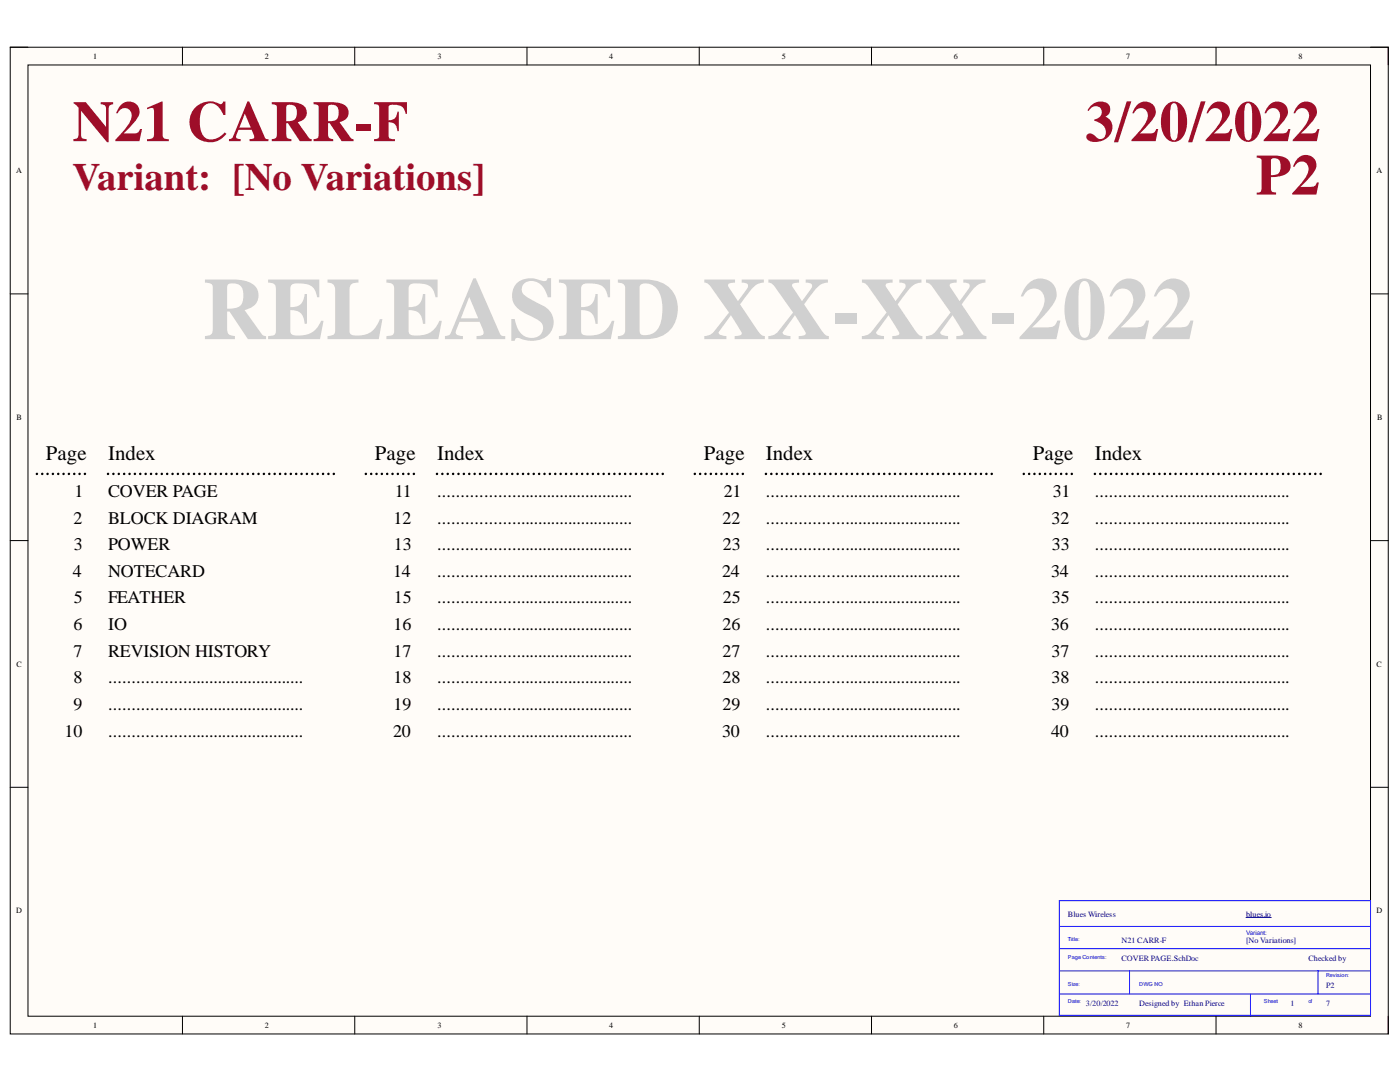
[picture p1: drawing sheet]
<svg xmlns="http://www.w3.org/2000/svg" width="279mm" height="216mm" viewBox="0 0 279 216" stroke-linecap="round" stroke-linejoin="round" font-family="sans-serif">
<defs><g id="words">
<text font-size="17.6" fill="#d0d0d0" x="40.4" y="67.7">RELEASED XX-XX-2022</text>
<g font-size="11.5" fill="#9e0e29">
<text x="14.5" y="28.2">N21 CARR-F</text>
<text x="216.6" y="28.2">3/20/2022</text>
<text x="250.6" y="38.8">P2</text>
</g>
<text font-size="7.7" fill="#9e0e29" x="14.5" y="37.9">Variant: [No Variations]</text>
<g font-size="4.1">
<text x="9.1" y="91.9">Page</text>
<text x="21.6" y="91.9">Index</text>
<text x="74.8" y="91.9">Page</text>
<text x="87.2" y="91.9">Index</text>
<text x="140.5" y="91.9">Page</text>
<text x="152.8" y="91.9">Index</text>
<text x="206.1" y="91.9">Page</text>
<text x="218.5" y="91.9">Index</text>
</g>
<g font-size="3.6">
<text x="14.9" y="99.1">1</text>
<text x="21.6" y="99.1">COVER PAGE</text>
<text x="78.8" y="99.1">11</text>
<text x="87.2" y="99.1">............................................</text>
<text x="144.4" y="99.1">21</text>
<text x="152.8" y="99.1">............................................</text>
<text x="210.1" y="99.1">31</text>
<text x="218.5" y="99.1">............................................</text>
<text x="14.6" y="104.5">2</text>
<text x="21.6" y="104.5">BLOCK DIAGRAM</text>
<text x="78.5" y="104.5">12</text>
<text x="87.2" y="104.5">............................................</text>
<text x="144.2" y="104.5">22</text>
<text x="152.8" y="104.5">............................................</text>
<text x="209.8" y="104.5">32</text>
<text x="218.5" y="104.5">............................................</text>
<text x="14.7" y="109.8">3</text>
<text x="21.6" y="109.8">POWER</text>
<text x="78.6" y="109.8">13</text>
<text x="87.2" y="109.8">............................................</text>
<text x="144.3" y="109.8">23</text>
<text x="152.8" y="109.8">............................................</text>
<text x="209.9" y="109.8">33</text>
<text x="218.5" y="109.8">............................................</text>
<text x="14.6" y="115.1">4</text>
<text x="21.6" y="115.1">NOTECARD</text>
<text x="78.4" y="115.1">14</text>
<text x="87.2" y="115.1">............................................</text>
<text x="144.1" y="115.1">24</text>
<text x="152.8" y="115.1">............................................</text>
<text x="209.8" y="115.1">34</text>
<text x="218.5" y="115.1">............................................</text>
<text x="14.6" y="125.7">6</text>
<text x="14.7" y="120.4">5</text>
<text x="21.6" y="120.4">FEATHER</text>
<text x="21.6" y="125.7">IO</text>
<text x="78.5" y="125.7">16</text>
<text x="78.6" y="120.4">15</text>
<text x="87.2" y="120.4">............................................</text>
<text x="87.2" y="125.7">............................................</text>
<text x="144.2" y="125.7">26</text>
<text x="144.3" y="120.4">25</text>
<text x="152.8" y="120.4">............................................</text>
<text x="152.8" y="125.7">............................................</text>
<text x="209.8" y="125.7">36</text>
<text x="209.9" y="120.4">35</text>
<text x="218.5" y="120.4">............................................</text>
<text x="218.5" y="125.7">............................................</text>
<text x="14.6" y="131">7</text>
<text x="21.6" y="131">REVISION HISTORY</text>
<text x="78.5" y="131">17</text>
<text x="87.2" y="131">............................................</text>
<text x="144.2" y="131">27</text>
<text x="152.8" y="131">............................................</text>
<text x="209.8" y="131">37</text>
<text x="218.5" y="131">............................................</text>
<text x="14.6" y="136.4">8</text>
<text x="21.6" y="136.4">............................................</text>
<text x="78.5" y="136.4">18</text>
<text x="87.2" y="136.4">............................................</text>
<text x="144.2" y="136.4">28</text>
<text x="152.8" y="136.4">............................................</text>
<text x="209.8" y="136.4">38</text>
<text x="218.5" y="136.4">............................................</text>
<text x="14.6" y="141.7">9</text>
<text x="21.6" y="141.7">............................................</text>
<text x="78.5" y="141.7">19</text>
<text x="87.2" y="141.7">............................................</text>
<text x="144.2" y="141.7">29</text>
<text x="152.8" y="141.7">............................................</text>
<text x="209.8" y="141.7">39</text>
<text x="218.5" y="141.7">............................................</text>
<text x="12.9" y="147">10</text>
<text x="21.6" y="147">............................................</text>
<text x="78.4" y="147">20</text>
<text x="87.2" y="147">............................................</text>
<text x="144.1" y="147">30</text>
<text x="152.8" y="147">............................................</text>
<text x="209.8" y="147">40</text>
<text x="218.5" y="147">............................................</text>
</g>
<g font-size="1.6">
<text x="18.6" y="11.8">1</text>
<text x="52.9" y="11.8">2</text>
<text x="87.3" y="11.8">3</text>
<text x="121.6" y="11.8">4</text>
<text x="156" y="11.8">5</text>
<text x="190.4" y="11.8">6</text>
<text x="224.7" y="11.8">7</text>
<text x="259.2" y="11.8">8</text>
<text x="3.2" y="34.6">A</text>
<text x="274.7" y="34.6">A</text>
<text x="3.3" y="83.8">B</text>
<text x="274.8" y="83.8">B</text>
<text x="3.3" y="133.1">C</text>
<text x="274.7" y="133.1">C</text>
<text x="3.2" y="182.2">D</text>
<text x="274.7" y="182.2">D</text>
<text x="18.6" y="205">1</text>
<text x="52.9" y="205">2</text>
<text x="87.3" y="205">3</text>
<text x="121.6" y="205">4</text>
<text x="156" y="205">5</text>
<text x="190.4" y="205">6</text>
<text x="224.7" y="205">7</text>
<text x="259.2" y="205">8</text>
</g>
<g font-size="1.6" fill="#000080">
<text x="213.1" y="182.9">Blues Wireless</text>
<text x="248.7" y="182.9">blues.io</text>
<text x="223.8" y="191.8">COVER PAGE.SchDoc</text>
<text x="223.8" y="188.2">N21 CARR-F</text>
<text x="248.7" y="188.2">[No Variations]</text>
<text x="261.1" y="191.8">Checked by</text>
<text x="264.7" y="197.1">P2</text>
<text x="216.7" y="200.6">3/20/2022</text>
<text x="227.3" y="200.6">Designed by Ethan Pierce</text>
<text x="257.6" y="200.6">1</text>
<text x="264.7" y="200.6">7</text>
</g>
<text font-size="1.3" fill="#00f" x="248.7" y="186.5">Variant:</text>
<g font-size="1.1" fill="#00f">
<text x="213.1" y="187.8">Title:</text>
<text x="213.1" y="191.3">Page Contents:</text>
<text x="213.1" y="196.7">Size:</text>
<text x="227.3" y="196.7">DWG NO</text>
<text x="264.7" y="194.9">Revision:</text>
<text x="213.1" y="200.2">Date:</text>
<text x="252.2" y="200.2">Sheet</text>
<text x="261.1" y="200.2">of</text>
</g>
</g></defs>
<path d="M2 9.4h275.1v196.9h-275.1z" fill-rule="evenodd" fill="#fffcf8"/>
<path d="M2 9.4h275.1v196.9h-275.1z" fill="none" stroke="#000" stroke-width=".2"/>
<path d="M5.6 13h267.9v189.8h-267.9z" fill-rule="evenodd" fill="#fffcf8"/>
<g fill="none" stroke="#000" stroke-width=".2">
<path d="M2 9.4h3.6M5.6 13h267.9v189.8h-267.9zM36.4 9.4v3.6M70.8 9.4v3.6M105.2 9.4v3.6M139.5 9.4v3.6M173.9 9.4v3.6M208.3 9.4v3.6M242.7 9.4v3.6M273.5 9.4h3.6v3.6M2 58.6h3.6M273.5 58.6h3.6"/>
<path d="M2 107.9h3.6M273.5 107.9h3.6M2 157.1h3.6M273.5 157.1h3.6M36.4 202.8v3.5M70.8 202.8v3.5M105.2 202.8v3.5M139.6 202.8v3.5M173.9 202.8v3.5M208.3 202.8v3.5M242.7 202.8v3.5M277.1 202.8v3.5"/>
</g>
<path d="M211.4 179.7h62.1v22.9h-62.1zM211.4 184.9h62.1M211.4 193.7h62.1M211.6 198.3h61.9M211.6 189.3h61.9M225.4 193.7v4.6M249.6 198.3v4.5M263 193.7v4.6" fill="none" stroke="#00f" stroke-width=".2"/>
<path d="M248.7 183.1h5" fill="none" stroke="#000080" stroke-width=".2"/>
<g fill="none" stroke="#000" stroke-width=".51">
<path d="M7.4 94.6h.1M8.4 94.6h.1M9.5 94.6h.1M10.6 94.6h.1M11.6 94.6h.1M12.7 94.6h.1M13.7 94.6h.1M14.8 94.6h.1M15.9 94.6h.1M16.9 94.6h.1M21.6 94.6h.1M22.6 94.6h.1"/>
<path d="M23.7 94.6h.1M24.8 94.6h.1M25.8 94.6h.1M26.9 94.6h.1M28 94.6h.1M29.1 94.6h.1M30.1 94.6h.1M31.2 94.6h.1M32.3 94.6h.1M33.4 94.6h.1M34.4 94.6h.1M35.5 94.6h.1"/>
<path d="M36.6 94.6h.1M37.6 94.6h.1M38.7 94.6h.1M39.8 94.6h.1M40.9 94.6h.1M41.9 94.6h.1M43 94.6h.1M44.1 94.6h.1M45.2 94.6h.1M46.2 94.6h.1M47.3 94.6h.1M48.4 94.6h.1"/>
<path d="M49.4 94.6h.1M50.5 94.6h.1M51.6 94.6h.1M52.7 94.6h.1M53.7 94.6h.1M54.8 94.6h.1M55.9 94.6h.1M57 94.6h.1M58 94.6h.1M59.1 94.6h.1M60.2 94.6h.1M61.2 94.6h.1"/>
<path d="M62.3 94.6h.1M63.4 94.6h.1M64.5 94.6h.1M65.5 94.6h.1M66.6 94.6h.1M73 94.6h.1M74.1 94.6h.1M75.1 94.6h.1M76.2 94.6h.1M77.3 94.6h.1M78.3 94.6h.1M79.4 94.6h.1"/>
<path d="M80.5 94.6h.1M81.5 94.6h.1M82.6 94.6h.1M87.2 94.6h.1M88.3 94.6h.1M89.3 94.6h.1M90.4 94.6h.1M91.5 94.6h.1M92.6 94.6h.1M93.6 94.6h.1M94.7 94.6h.1M95.8 94.6h.1"/>
<path d="M96.9 94.6h.1M97.9 94.6h.1M99 94.6h.1M100.1 94.6h.1M101.2 94.6h.1M102.2 94.6h.1M103.3 94.6h.1M104.4 94.6h.1M105.4 94.6h.1M106.5 94.6h.1M107.6 94.6h.1M108.7 94.6h.1"/>
<path d="M109.7 94.6h.1M110.8 94.6h.1M111.9 94.6h.1M113 94.6h.1M114 94.6h.1M115.1 94.6h.1M116.2 94.6h.1M117.2 94.6h.1M118.3 94.6h.1M119.4 94.6h.1M120.5 94.6h.1M121.5 94.6h.1"/>
<path d="M122.6 94.6h.1M123.7 94.6h.1M124.8 94.6h.1M125.8 94.6h.1M126.9 94.6h.1M128 94.6h.1M129 94.6h.1M130.1 94.6h.1M131.2 94.6h.1M132.3 94.6h.1M138.7 94.6h.1M139.7 94.6h.1"/>
<path d="M140.8 94.6h.1M141.9 94.6h.1M142.9 94.6h.1M144 94.6h.1M145 94.6h.1M146.1 94.6h.1M147.2 94.6h.1M148.2 94.6h.1M152.9 94.6h.1M153.9 94.6h.1M155 94.6h.1M156.1 94.6h.1"/>
<path d="M157.1 94.6h.1M158.2 94.6h.1M159.3 94.6h.1M160.4 94.6h.1M161.4 94.6h.1M162.5 94.6h.1M163.6 94.6h.1M164.7 94.6h.1M165.7 94.6h.1M166.8 94.6h.1M167.9 94.6h.1M168.9 94.6h.1"/>
<path d="M170 94.6h.1M171.1 94.6h.1M172.2 94.6h.1M173.2 94.6h.1M174.3 94.6h.1M175.4 94.6h.1M176.5 94.6h.1M177.5 94.6h.1M178.6 94.6h.1M179.7 94.6h.1M180.7 94.6h.1M181.8 94.6h.1"/>
<path d="M182.9 94.6h.1M184 94.6h.1M185 94.6h.1M186.1 94.6h.1M187.2 94.6h.1M188.3 94.6h.1M189.3 94.6h.1M190.4 94.6h.1M191.5 94.6h.1M192.6 94.6h.1M193.6 94.6h.1M194.7 94.6h.1"/>
<path d="M195.8 94.6h.1M196.8 94.6h.1M197.9 94.6h.1M204.3 94.6h.1M205.4 94.6h.1M206.4 94.6h.1M207.5 94.6h.1M208.6 94.6h.1M209.6 94.6h.1M210.7 94.6h.1M211.8 94.6h.1M212.8 94.6h.1"/>
<path d="M213.9 94.6h.1M218.5 94.6h.1M219.6 94.6h.1M220.7 94.6h.1M221.7 94.6h.1M222.8 94.6h.1M223.9 94.6h.1M224.9 94.6h.1M226 94.6h.1M227.1 94.6h.1M228.2 94.6h.1M229.2 94.6h.1"/>
<path d="M230.3 94.6h.1M231.4 94.6h.1M232.5 94.6h.1M233.5 94.6h.1M234.6 94.6h.1M235.7 94.6h.1M236.7 94.6h.1M237.8 94.6h.1M238.9 94.6h.1M240 94.6h.1M241 94.6h.1M242.1 94.6h.1"/>
<path d="M243.2 94.6h.1M244.3 94.6h.1M245.3 94.6h.1M246.4 94.6h.1M247.5 94.6h.1M248.5 94.6h.1M249.6 94.6h.1M250.7 94.6h.1M251.8 94.6h.1M252.8 94.6h.1M253.9 94.6h.1M255 94.6h.1"/>
<path d="M256.1 94.6h.1M257.1 94.6h.1M258.2 94.6h.1M259.3 94.6h.1M260.3 94.6h.1M261.4 94.6h.1M262.5 94.6h.1M263.6 94.6h.1"/>
</g>
<use href="#words"/>
</svg>
